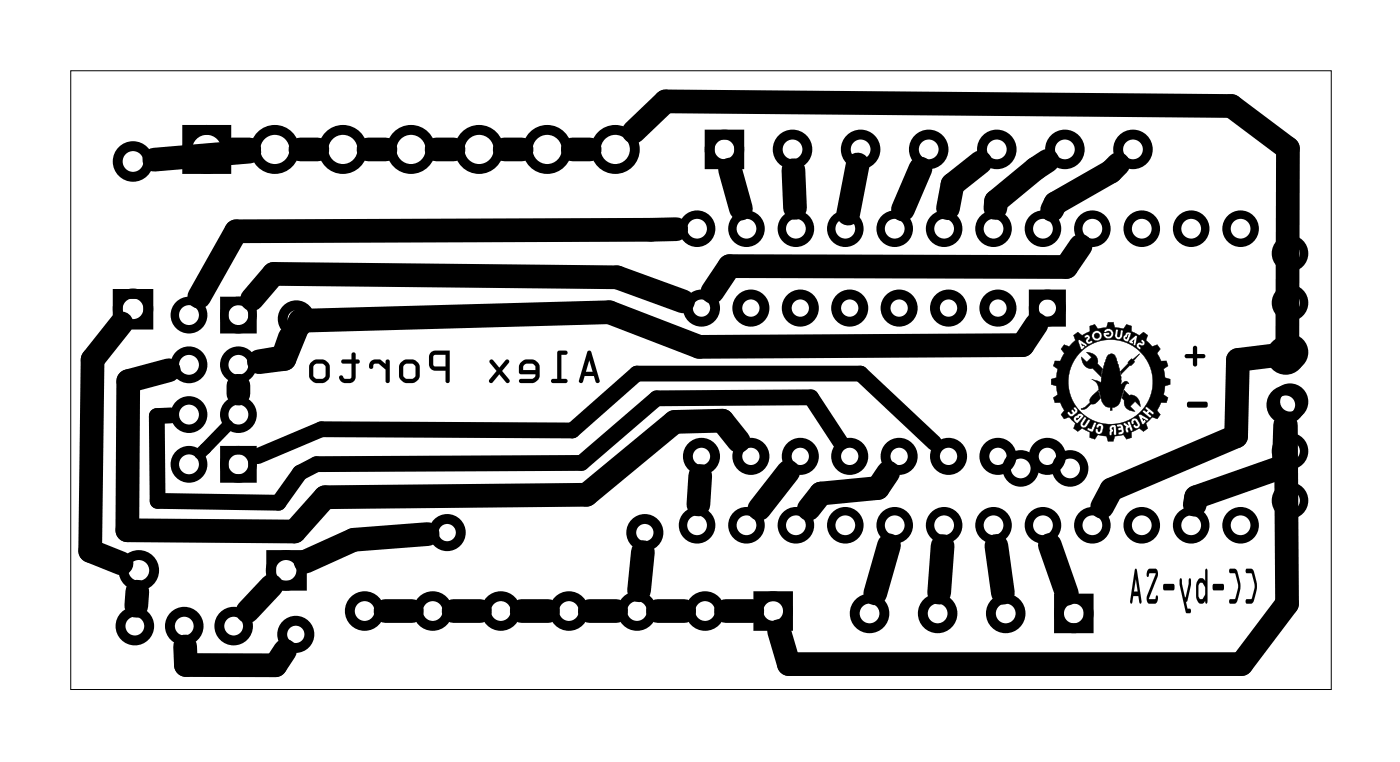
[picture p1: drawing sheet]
<svg xmlns="http://www.w3.org/2000/svg" width="72mm" height="39mm" viewBox="0 0 72 39" stroke-linecap="round" stroke-linejoin="round" font-family="sans-serif">
<path d="M3.6 3.6h64.8v31.8h-64.8z" fill="none" stroke="#000" stroke-width=".05"/>
<g fill="none" stroke="#000" stroke-width=".51">
<path d="M6.1 15.1h1.5v1.6h-1.5zM9.6 6.7h2v2h-2zM36.5 6.9h1.5v1.5h-1.5zM53.1 15.1h1.4v1.4h-1.4zM13.9 28.5h1.6v1.6h-1.6zM39 30.6h1.5v1.6h-1.5zM54.4 30.8h1.6v1.5h-1.6z"/>
<circle cx="6.8" cy="8.3" r=".79"/>
<circle cx="6.8" cy="15.9" r=".79"/>
<circle cx="10.6" cy="7.7" r="1"/>
<circle cx="14.1" cy="7.7" r="1"/>
<circle cx="15.2" cy="16.4" r=".7"/>
<circle cx="17.6" cy="7.7" r="1"/>
<circle cx="21.1" cy="7.7" r="1"/>
<circle cx="24.6" cy="7.7" r="1"/>
<circle cx="28.1" cy="7.7" r="1"/>
<circle cx="31.6" cy="7.7" r="1"/>
<circle cx="36.1" cy="15.8" r=".7"/>
<circle cx="37.2" cy="7.7" r=".76"/>
<circle cx="38.6" cy="15.8" r=".7"/>
<circle cx="40.7" cy="7.7" r=".76"/>
<circle cx="41.1" cy="15.8" r=".7"/>
<circle cx="43.7" cy="15.8" r=".7"/>
<circle cx="44.2" cy="7.7" r=".76"/>
<circle cx="46.2" cy="15.8" r=".7"/>
<circle cx="47.7" cy="7.7" r=".76"/>
<circle cx="48.8" cy="15.8" r=".7"/>
<circle cx="51.2" cy="7.7" r=".76"/>
<circle cx="51.3" cy="15.8" r=".7"/>
<circle cx="53.8" cy="15.8" r=".7"/>
<circle cx="54.7" cy="7.7" r=".76"/>
<circle cx="58.2" cy="7.7" r=".76"/>
<circle cx="66.1" cy="18.3" r=".74"/>
<circle cx="6.9" cy="32.2" r=".74"/>
<circle cx="7.1" cy="29.3" r=".79"/>
<circle cx="9.5" cy="32.2" r=".74"/>
<circle cx="12" cy="32.2" r=".74"/>
<circle cx="14.7" cy="29.3" r=".79"/>
<circle cx="15.2" cy="32.6" r=".7"/>
<circle cx="18.7" cy="31.4" r=".76"/>
<circle cx="22.2" cy="31.4" r=".76"/>
<circle cx="23" cy="27.4" r=".7"/>
<circle cx="25.7" cy="31.4" r=".76"/>
<circle cx="29.2" cy="31.4" r=".76"/>
<circle cx="32.7" cy="31.4" r=".76"/>
<circle cx="33.1" cy="27.4" r=".7"/>
<circle cx="36.1" cy="23.5" r=".7"/>
<circle cx="36.2" cy="31.4" r=".76"/>
<circle cx="38.6" cy="23.5" r=".7"/>
<circle cx="39.7" cy="31.4" r=".76"/>
<circle cx="41.1" cy="23.5" r=".7"/>
<circle cx="43.7" cy="23.5" r=".7"/>
<circle cx="44.7" cy="31.5" r=".76"/>
<circle cx="46.2" cy="23.5" r=".7"/>
<circle cx="48.2" cy="31.5" r=".76"/>
<circle cx="48.8" cy="23.5" r=".7"/>
<circle cx="51.3" cy="23.5" r=".7"/>
<circle cx="51.7" cy="31.5" r=".76"/>
<circle cx="53.8" cy="23.5" r=".7"/>
<circle cx="55.2" cy="31.5" r=".76"/>
<circle cx="66.1" cy="20.8" r=".74"/>
</g>
<g fill="#000">
<path d="M60.9 18.2h.4v-.3a.11 .11 0 0 1 .1-.1 .11 .11 0 0 1 .1 .1v.3h.4a.11 .11 0 0 1 .1 .1 .11 .11 0 0 1-.1 .1h-.4v.3a.11 .11 0 0 1-.1 .1 .11 .11 0 0 1-.1-.1v-.3h-.3zM61 20.7l1-.1a.16 .16 0 0 1 .1 .2 .16 .16 0 0 1-.1 .1h-.9z"/>
<path d="M30.2 18.1l-.4 1.5a.11 .11 0 0 0 0 .1 .11 .11 0 0 0 .2-.1l.1-.3h.4l.1 .3a.11 .11 0 0 0 .1 .1 .11 .11 0 0 0 .1-.1l-.4-1.5zM30.2 18l.2 .1 .4 1.5a.11 .11 0 0 1-.1 .1 .11 .11 0 0 1-.1-.1l-.1-.3h-.4l-.1 .3a.11 .11 0 0 1-.2 .1 .11 .11 0 0 1 0-.1zM30.3 18.5l.2 .6h-.4zM30.3 18.5l-.2 .6h.4zM28.7 18l-.1 1.5h-.2a.11 .11 0 0 0-.1 .1 .11 .11 0 0 0 .1 .1h.7a.11 .11 0 0 0 .1-.1 .11 .11 0 0 0-.1-.1h-.2v-1.3h.2a.11 .11 0 0 0 .1-.1 .11 .11 0 0 0-.1-.1zM28.7 18h.4a.11 .11 0 0 1 .1 .1 .11 .11 0 0 1-.1 .1h-.2v1.3h.2a.11 .11 0 0 1 .1 .1 .11 .11 0 0 1-.1 .1h-.7a.11 .11 0 0 1-.1-.1 .11 .11 0 0 1 .1-.1h.2zM26.8 18.6l-.1 .3v.3h.8v.1l-.1 .2h-.6a.11 .11 0 0 0-.1 .1 .11 .11 0 0 0 .1 .1h.6l.2-.1 .1-.2v-.5a.44 .44 0 0 0-.4-.4h-.3zM26.8 18.6l.2-.1h.6l.1 .3v.5v.1l-.2 .3h-.7a.11 .11 0 0 1-.1-.1 .11 .11 0 0 1 .1-.1h.6l.1-.3h-.8v-.3zM27 18.7h.4l.1 .1v.2h-.6zM27 18.7l-.1 .3h.6v-.2l-.1-.1zM25.2 18.5v.1l.3 .5-.3 .4a.11 .11 0 0 0 0 .2 .11 .11 0 0 0 .1-.1l.4-.4 .3 .4a.11 .11 0 0 0 .2 .1 .11 .11 0 0 0 0-.2l-.4-.4 .4-.5a.11 .11 0 0 0-.1-.1 .11 .11 0 0 0-.1 0l-.3 .4-.3-.4zM25.2 18.5h.2l.3 .4 .3-.4a.11 .11 0 0 1 .1 0 .11 .11 0 0 1 .1 .1l-.4 .5 .4 .4a.11 .11 0 0 1 0 .2 .11 .11 0 0 1-.2-.1l-.3-.4-.4 .4a.11 .11 0 0 1-.1 .1 .11 .11 0 0 1 0-.2l.3-.4-.3-.5zM22.1 18.1v.6a.33 .33 0 0 0 .3 .3h.5v.6a.11 .11 0 0 0 .1 .1 .11 .11 0 0 0 .1-.1v-1.6h-.7zM22.1 18.1l.3-.1h.7v1.6a.11 .11 0 0 1-.1 .1 .11 .11 0 0 1-.1-.1v-.5h-.5a.33 .33 0 0 1-.3-.4zM22.3 18.3l.6-.1v.6h-.6zM22.3 18.3v.5h.6v-.6zM20.6 18.6l-.1 .3v.5l.3 .3h.4l.3-.2 .1-.2v-.4a.44 .44 0 0 0-.4-.4h-.4zM20.6 18.6l.2-.1h.4l.3 .2 .1 .6-.2 .3-.5 .1-.3-.2-.1-.6zM20.8 18.7h.4l.2 .1v.5l-.2 .1-.3 .1-.2-.2zM20.8 18.7l-.1 .6 .2 .2 .3-.1 .2-.1v-.5l-.2-.1zM19.1 18.6l-.1 .2a.12 .12 0 0 0 .1 .2 .12 .12 0 0 0 .1-.2l.1-.1h.2l.3 .3v.6a.11 .11 0 0 0 .1 .1 .11 .11 0 0 0 .1-.1v-1a.11 .11 0 0 0-.1-.1 .11 .11 0 0 0-.1 .1v.1l-.3-.2zM19.1 18.6l.4-.1 .3 .2v-.1a.11 .11 0 0 1 .1-.1 .11 .11 0 0 1 .1 .1v1a.11 .11 0 0 1-.1 .1 .11 .11 0 0 1-.1-.1v-.6l-.3-.3-.3 .1a.13 .13 0 0 1 0 .1 .13 .13 0 0 1-.2 0zM17.6 18.5v.2h.5v.7l-.1 .1-.3-.1a.11 .11 0 0 0-.2-.1 .11 .11 0 0 0-.1 .1 .45 .45 0 0 0 .5 .3 .45 .45 0 0 0 .4-.3v-.7h.1a.11 .11 0 0 0 .1-.1 .11 .11 0 0 0-.1-.1h-.1v-.3a.11 .11 0 0 0-.1-.1 .11 .11 0 0 0-.1 .1v.3zM17.6 18.5h.5v-.3a.11 .11 0 0 1 .1-.1 .11 .11 0 0 1 .1 .1v.3h.1a.11 .11 0 0 1 .1 .1 .11 .11 0 0 1-.1 .1h-.1v.7a.43 .43 0 0 1-.4 .3 .43 .43 0 0 1-.5-.3 .21 .21 0 0 1 .4 .1l.3-.1v-.7h-.5zM16 18.6l-.1 .3v.5l.3 .3h.4l.2-.2 .2-.2v-.4a.44 .44 0 0 0-.4-.4h-.4zM16 18.6l.2-.1h.4l.3 .2 .1 .6-.2 .3-.5 .1-.4-.2v-.6zM16.2 18.7h.4l.1 .1v.5l-.1 .1-.3 .1-.2-.2zM16.2 18.7l-.1 .6 .2 .2 .3-.1 .1-.1v-.5l-.1-.1z"/>
<path d="M30.2 18l-.4 1.6a.11 .11 0 0 0 0 .1 .11 .11 0 0 0 .2-.1l.1-.3h.4l.1 .3a.11 .11 0 0 0 .1 .1 .11 .11 0 0 0 .1-.1l-.4-1.5zM30.3 18.5l.2 .6h-.4zM28.7 18l-.1 1.5h-.2a.11 .11 0 0 0-.1 .1 .11 .11 0 0 0 .1 .1h.7a.11 .11 0 0 0 .1-.1 .11 .11 0 0 0-.1-.1h-.2v-1.3h.2a.11 .11 0 0 0 .1-.1 .11 .11 0 0 0-.1-.1zM26.8 18.6l-.1 .3v.3h.8v.1l-.1 .2h-.6a.11 .11 0 0 0-.1 .1 .11 .11 0 0 0 .1 .1h.6l.2-.1 .1-.2v-.5a.44 .44 0 0 0-.4-.4h-.3zM27 18.7h.4l.1 .1v.2h-.6zM25.2 18.5v.1l.3 .5-.3 .4a.11 .11 0 0 0 0 .2 .11 .11 0 0 0 .1-.1l.4-.4 .3 .4a.11 .11 0 0 0 .2 .1 .11 .11 0 0 0 0-.2l-.4-.4 .4-.5a.11 .11 0 0 0-.1-.1 .11 .11 0 0 0-.1 0l-.3 .4-.3-.4zM22.1 18.1v.6a.33 .33 0 0 0 .3 .4h.5v.5a.11 .11 0 0 0 .1 .1 .11 .11 0 0 0 .1-.1v-1.6h-.7zM22.3 18.3l.6-.1v.6h-.6zM20.6 18.6l-.1 .3v.5l.3 .3h.4l.3-.2 .1-.2v-.4a.44 .44 0 0 0-.4-.4h-.4zM20.8 18.7h.4l.2 .1v.5l-.2 .1-.3 .1-.2-.2zM19.1 18.6l-.1 .2a.12 .12 0 0 0 .1 .2 .12 .12 0 0 0 .1-.2l.1-.1h.2l.3 .3v.6a.11 .11 0 0 0 .1 .1 .11 .11 0 0 0 .1-.1v-1a.11 .11 0 0 0-.1-.1 .11 .11 0 0 0-.1 .1v.1l-.3-.2zM17.6 18.5v.2h.5v.7l-.1 .1-.3-.1a.11 .11 0 0 0-.2-.1 .11 .11 0 0 0-.1 .1 .45 .45 0 0 0 .5 .3 .45 .45 0 0 0 .4-.3v-.7h.1a.11 .11 0 0 0 .1-.1 .11 .11 0 0 0-.1-.1h-.1v-.3a.11 .11 0 0 0-.1-.1 .11 .11 0 0 0-.1 .1v.3zM16 18.6l-.1 .3v.5l.3 .3h.4l.2-.2 .2-.2v-.4a.44 .44 0 0 0-.4-.4h-.4zM16.2 18.7h.4l.1 .1v.5l-.1 .1-.3 .1-.2-.2z"/>
<path d="M54.7 17.7l.3 .1 .3-.3-.1-.3 .2-.1 .2 .2 .4-.3v-.2l.3-.1 .1 .2 .5-.1 .1-.2h.2l.1 .2 .5 .1 .1-.2 .3 .1-.1 .2 .5 .3 .2-.2 .2 .1-.1 .3 .3 .3 .3-.1 .1 .2-.1 .3 .2 .4 .3-.1v.3l-.2 .2 .1 .4 .3 .1v.3h-.3l-.1 .5 .2 .1v.3h-.3l-.2 .4 .1 .2-.1 .2-.3-.1-.3 .4 .1 .2-.2 .2-.2-.2-.5 .2 .1 .3-.3 .1-.1-.3-.5 .1-.1 .3h-.2l-.1-.3-.5-.1-.1 .3-.3-.1v-.3l-.4-.2-.2 .2-.2-.2 .1-.3-.3-.3-.3 .1-.2-.2 .2-.2-.2-.4h-.3l-.1-.3 .3-.1-.1-.5h-.3v-.3l.3-.1 .1-.4-.3-.2 .1-.3 .3 .1 .2-.4-.2-.3zM54.7 17.7l-.2 .2 .2 .3-.2 .4-.3-.1-.1 .3 .3 .2-.1 .4-.3 .1v.3h.3l.1 .5-.3 .1 .1 .3h.3l.2 .4-.2 .2 .2 .2 .3-.1 .3 .3-.1 .3 .2 .2 .2-.2 .4 .2v.3l.3 .1 .1-.3 .5 .1v.3h.3l.1-.3 .5-.1 .1 .3 .3-.1v-.3l.4-.2 .2 .2 .2-.2-.1-.2 .3-.4 .3 .1 .2-.2-.2-.2 .2-.4h.3l.1-.3-.3-.1 .1-.5h.3v-.3l-.3-.1-.1-.4 .3-.2-.1-.3-.3 .1-.2-.4 .2-.3-.2-.2-.3 .1-.3-.3 .1-.3-.2-.1-.2 .1-.4-.2v-.3h-.3l-.1 .2-.5-.1-.1-.3-.3 .1v.2l-.5 .1-.1-.2h-.3v.3l-.4 .2-.2-.1-.2 .1 .1 .3-.3 .3zM56.8 16.9v.2l.3-.1a.14 .14 0 0 1 0 .2 .14 .14 0 0 1-.2 .1v-.1h.1v-.1h-.3a.24 .24 0 0 0 .2 .3 .24 .24 0 0 0 .3-.1v-.2v-.2h-.2zM56.9 16.9l.3 .1a.27 .27 0 0 1 0 .2 .27 .27 0 0 1-.2 .2l-.2-.1-.1-.2h.3v.1h-.2l.2 .1 .1-.2a.13 .13 0 0 0-.1-.1 .13 .13 0 0 0-.1 .1l-.1-.1zM57.4 16.9l-.1 .4 .2 .1h.2v-.4h-.1l-.1 .3v-.3zM57.4 16.9h.1v.4l.1-.3h.1v.3a.21 .21 0 0 1-.4 .1zM56.1 17.3a.3 .3 0 0 0 .6 0 .3 .3 0 0 0-.6 0zM56.1 17.2a.25 .25 0 0 1 .5 0 .25 .25 0 0 1-.5 0zM57.9 17.1l-.1 .1a.16 .16 0 0 0-.1 .2 .16 .16 0 0 0 .1 .1h.2l.2-.4h-.2zM57.9 17.1h.2l-.2 .5-.2-.2v-.1zM56.2 17.3a.15 .15 0 0 1 .3 0 .15 .15 0 0 1-.3 0zM56.2 17.3a.15 .15 0 0 0 .3 0 .15 .15 0 0 0-.3 0zM58 17.2l-.1 .2zM58 17.2l-.2 .1 .1 .1 .1-.2zM55.7 17.3l.1 .1h.1a.17 .17 0 0 0-.1 .2 .17 .17 0 0 0 .3 .1l.1-.1-.3-.1 .1-.2-.1-.1zM55.7 17.3l.2-.1a.2 .2 0 0 1 0 .4l.2-.1 .1 .1-.3 .1-.1-.2 .1-.2zM58 17.5v.1l.2 .1 .1-.2-.1 .2 .2 .1 .1-.5-.1-.1zM58.1 17.5l.3-.2v.4h-.1v-.3l-.1 .1v.2l-.1-.1zM54.9 19.6a2.2 2.2 0 0 0 4.4 0 2.2 2.2 0 0 0-4.4 0zM54.9 19.6a2.2 2.2 0 0 1 4.4 0 2.2 2.2 0 0 1-4.4 0zM58.5 17.7l-.1 .1 .2 .2 .1-.1-.1-.2 .2 .1 .1-.2-.2-.2v.2zM58.5 17.7l.2-.1v-.1v-.1l.2 .2-.1 .1h-.3l.1 .2-.1-.1zM55.4 17.5l.2 .5 .2-.2h-.2v-.1l.3 .1v-.1l-.4-.2h.1zM55.4 17.4l.5 .4-.3-.2v.2h.1l-.1 .1-.2-.4 .1-.1zM55.6 18.3l.3 .3 .2-.2-.2-.3a.54 .54 0 0 1 .5 .5v.1l.3 .3-.1 .4-.4-.5-.1 .1a.57 .57 0 0 1-.5-.7zM55.6 18.3a.54 .54 0 0 0 .5 .7l.5 .4 .1-.4-.3-.3v-.1a.49 .49 0 0 0-.5-.5l.2 .3-.2 .2zM57 18.2h.2l.2 .2 .2 .8v.6l.3-.2 .1 .1h-.1l-.4 1-.1 .2h-.2v.2h-.1v-.2l-.3-.1-.1-.1-.2-.6a.6 .6 0 0 0-.4-.6l.5 .2 .1-.6zM57 18.2l-.3 .9-.1 .6-.5-.2a.64 .64 0 0 1 .4 .6l.1 .6 .2 .2h.3v.2h.1v-.2h.2a1.02 1.02 0 0 0 .4-.8l.1-.3 .2-.1-.2-.1-.3 .2v-.6l-.2-.8-.2-.2zM58.1 18.5l.5-.3-.3 .3v.1l-.7 .6v-.1zM58.1 18.5l-.5 .6v.2l.7-.6v-.1v-.1l.3-.3-.4 .3v-.1zM56.4 20l.2 .5-.3 .2h-.2l-.2 .3h-.3l.4-.3v-.2zM56.1 20.3l-.1 .2v.2l-.4 .3v.1l.3-.1 .2-.2a.42 .42 0 0 0 .5-.3l-.1-.4zM57.8 20.1l.2 .2h.2a.55 .55 0 0 1 .4 .6l-.3-.3-.2 .3 .2 .2a.48 .48 0 0 1-.5-.4v-.1l-.1-.1zM57.8 20l-.1 .5 .1 .2a.53 .53 0 0 0 .6 .4l-.3-.2 .2-.3 .3 .3a.53 .53 0 0 0-.5-.6zM58.9 20.9l.1 .2-.1 .1-.1-.1-.1 .1 .5 .3v-.1l-.2-.2h.1l.2 .1v-.1l-.3-.3zM58.9 20.9l.4 .3v.1l-.2-.1h-.1l.2 .1-.1 .1-.3-.2v-.1l.1 .1 .1-.1zM54.9 21.2v.2h.2l.3-.2v-.1l-.2-.2v.2v-.1l-.1 .1v.1zM54.9 21.2l.2 .1 .1-.1-.1-.1h.2l-.1-.1 .1-.1 .1 .2-.3 .3-.2-.1zM55.2 21.4v.2l.2 .2 .3-.4-.2-.2zM55.2 21.4l.3-.2 .2 .2-.3 .3-.2-.1zM58.5 21.3l.2 .5 .2-.2h-.1l-.1-.1 .3 .1v-.1l-.4-.2h.1zM58.5 21.3h.1l.4 .3-.3-.1 .1 .1h.1l-.2 .2-.2-.4 .1-.1zM55.3 21.5l.2-.1-.1 .2zM55.3 21.5l.1 .1 .2-.2zM55.7 21.4l-.1 .3a.18 .18 0 0 0 0 .2 .18 .18 0 0 0 .2 .1l.2-.4h-.1l-.2 .2 .1-.3zM55.7 21.5h.1l-.1 .4 .3-.3-.2 .3-.1 .1-.2-.2zM58.2 21.6v.2h.1v-.2l.2 .2h-.2v.2h.3v-.2l-.2-.3zM58.2 21.5h.2l.2 .2-.1 .3-.2-.1v-.1l.2 .1-.1-.3h-.1v.2h-.1zM57.8 21.7l.1 .2v.3h.1v-.2h.1v.1h.1l-.1-.4-.1-.1-.1 .1 .1 .2zM57.8 21.8l.2 .1v-.2h.1l-.1-.1 .2 .5h-.1v-.1l-.2 .2v-.3zM55.9 22v.1l.3 .1 .2-.5h-.2l-.1 .3zM55.9 22l.2 .1 .1-.4h.1l-.1 .5zM56.4 21.8v.2l.2-.1-.1 .3-.1-.2-.1 .1 .1 .2h.1l.2-.1v-.3l-.1-.1zM56.4 21.8h.3v.4a.2 .2 0 0 1-.4 0v-.2l.2 .2 .1-.1v-.2h-.2zM57.4 21.8v.1h.2l-.1 .2 .1 .1h-.1v.1h.2l.1-.1-.1-.3-.1-.1zM57.4 21.8h.2l.1 .1 .1 .3-.1 .1h-.2l.2-.1-.1-.1h-.1l.1-.2h-.2zM57.1 21.9l-.1 .4h.2l.1-.2-.1-.1 .1 .3 .1 .1v-.5l-.2-.1h.1zM57.1 21.9l.3-.1h-.1l.1 .5-.1 .1v-.4h-.1v.1l-.1 .2-.1 .1z"/>
<path d="M54.7 17.7l.3 .1 .3-.3-.1-.3 .2-.1 .2 .1 .4-.2v-.2l.3-.1 .1 .2 .5-.1 .1-.2h.2l.1 .2 .5 .1 .1-.2 .3 .1v.2l.4 .2 .2-.1 .2 .1-.1 .3 .3 .3 .3-.1 .1 .2-.1 .3 .2 .4 .3-.1v.3l-.2 .2 .1 .4 .3 .1v.3h-.3l-.1 .5 .2 .1v.3h-.3l-.2 .4 .1 .2-.1 .2-.3-.1-.3 .4 .1 .2-.2 .2-.2-.2-.4 .2v.3l-.3 .1-.1-.3-.5 .1-.1 .3h-.2l-.1-.3-.5-.1-.1 .3-.3-.1v-.3l-.4-.2-.2 .2-.2-.2 .1-.3-.3-.3-.3 .1-.2-.2 .2-.2-.2-.4h-.3l-.1-.3 .3-.1-.1-.5h-.3v-.3l.3-.1 .1-.4-.3-.2 .1-.3 .3 .1 .2-.4-.2-.3zM56.8 17v.1a.15 .15 0 0 1 .2-.1 .15 .15 0 0 1 .1 .2 .15 .15 0 0 1-.2 0l.1-.1h-.2a.25 .25 0 0 0 .3 .3 .25 .25 0 0 0 .1-.4 .25 .25 0 0 0-.4 0zM57.4 16.9l-.1 .3a.19 .19 0 0 0 .2 .2 .19 .19 0 0 0 .2-.1v-.3h-.1l-.1 .3v-.3zM56.1 17.3a.26 .26 0 0 0 .5 0 .26 .26 0 0 0-.5 0zM57.9 17.1l-.1 .1a.19 .19 0 0 0-.1 .2 .19 .19 0 0 0 .3 .1l.1-.4zM56.2 17.3a.15 .15 0 0 1 .3 0 .15 .15 0 0 1-.3 0zM58 17.2l-.1 .2zM55.8 17.3v.1l.1-.1a.17 .17 0 0 0 0 .3 .17 .17 0 0 0 .2-.1h-.2a.17 .17 0 0 0 .1-.2 .17 .17 0 0 0-.2 0zM58.1 17.5l-.1 .1 .2 .1 .1-.2v.2h.1v-.4zM54.9 19.6a2.2 2.2 0 0 0 4.4 0 2.2 2.2 0 0 0-4.4 0zM58.5 17.7a.16 .16 0 0 0-.1 .2 .16 .16 0 0 0 .2 0v-.2a.17 .17 0 0 0 .2 0 .17 .17 0 0 0-.1-.2v.1zM55.4 17.5l.2 .5 .2-.2h-.2v-.1l.2 .1 .1-.1zM55.6 18.3l.3 .3 .2-.2-.2-.3a.5 .5 0 0 1 .5 .6l.3 .3-.1 .4-.5-.5a.53 .53 0 0 1-.5-.6zM57 18.2h.2a2.47 2.47 0 0 1 .4 1.5v.1l.2-.2h.1l.1 .1a.78 .78 0 0 0-.4 .7 .53 .53 0 0 1-.4 .5v.2h-.1v-.2a.87 .87 0 0 1-.6-1l-.1-.2-.3-.2 .5 .2 .1-.7zM58.1 18.5l.5-.3-.4 .5-.6 .5v-.1zM56.1 20.3l.4-.2a.42 .42 0 0 1 0 .4 .42 .42 0 0 1-.4 .3l-.2 .2h-.3a1.07 1.07 0 0 0 .5-.7zM57.8 20.1l.3 .2a.51 .51 0 0 1 .5 .6l-.3-.3-.2 .3 .2 .2h-.2l-.2-.2-.1-.3a.32 .32 0 0 1 0-.4zM58.9 20.9l.1 .2-.1 .1-.1-.1-.1 .1 .4 .3 .1-.1-.2-.2h.1l.2 .1v-.1zM54.9 21.2a.2 .2 0 0 0 .3 .2l.1-.2a.18 .18 0 0 0 .1-.2 .18 .18 0 0 0-.2-.1l.1 .2h-.2v.2zM55.2 21.4a.2 .2 0 0 0 0 .2 .2 .2 0 0 0 .2 .1l.3-.3a.2 .2 0 0 0-.2-.2 .2 .2 0 0 0-.2 .2zM58.6 21.3l.1 .5 .2-.2h-.1l-.1-.1 .3 .1v-.1zM55.3 21.5l.2-.1-.1 .2zM55.7 21.4l-.1 .3a.18 .18 0 0 0 0 .3 .18 .18 0 0 0 .3-.1l.1-.3h-.1l-.2 .2 .1-.3zM58.2 21.6v.2h.1v-.2l.2 .2-.2 .1a.18 .18 0 0 0 .2 .1 .18 .18 0 0 0 .1-.3l-.2-.2zM57.8 21.8l.1 .1v.3h.1v-.2h.1v.1h.1l-.1-.4h-.1v.2zM55.9 22v.1l.3 .1 .1-.5h-.1l-.1 .3zM56.4 21.8v.2l.2-.1-.1 .3-.1-.2a.18 .18 0 0 0 0 .3 .18 .18 0 0 0 .3-.1v-.2a.18 .18 0 0 0-.1-.2 .18 .18 0 0 0-.2 0zM57.4 21.8v.1l.2 .1-.1 .1 .1 .1-.1 .1a.2 .2 0 0 0 .3-.2l-.1-.3zM57.1 21.9l-.1 .4h.2v-.2v-.1l.1 .3v.1l.1-.5z"/>
<path d="M60.9 18.2l.1 .2h.3v.3a.11 .11 0 0 0 .1 .1 .11 .11 0 0 0 .1-.1v-.3h.4a.11 .11 0 0 0 .1-.1 .11 .11 0 0 0-.1-.1h-.4v-.3a.11 .11 0 0 0-.1-.1 .11 .11 0 0 0-.1 .1v.3zM60.9 18.2h.4v-.3a.11 .11 0 0 1 .1-.1 .11 .11 0 0 1 .1 .1v.3h.4a.11 .11 0 0 1 .1 .1 .11 .11 0 0 1-.1 .1h-.4v.3a.11 .11 0 0 1-.1 .1 .11 .11 0 0 1-.1-.1v-.3h-.3z"/>
<path d="M61 20.7l.1 .2h.9a.16 .16 0 0 0 .1-.1 .16 .16 0 0 0-.1-.2zM61 20.7l1-.1a.16 .16 0 0 1 .1 .2 .16 .16 0 0 1-.1 .1h-.9z"/>
<path d="M64.1 29.2v.2l.2 .1 .2 .6-.2 .7-.3 .1 .1 .1h.2a1.58 1.58 0 0 0 .3-1.1l-.2-.6zM64.1 29.2l.3 .1 .2 .7-.1 .8-.2 .2h-.2l-.1-.1 .3-.1 .2-.7-.2-.6-.2-.1zM63.2 29.2v.2l.3 .1 .1 .6-.1 .7-.3 .1v.1h.3a1.58 1.58 0 0 0 .2-1.1l-.1-.6zM63.2 29.2l.4 .1 .2 .7-.2 .8-.1 .2h-.3v-.1l.3-.1 .1-.7-.1-.6-.3-.1zM62.4 30v.3h.5v-.3zM62.4 30h.5v.3h-.5zM62 29.2v.7l-.1-.1-.2-.1-.2 .3v.7l.1 .2a.2 .2 0 0 0 .2 .1 .2 .2 0 0 0 .2-.1v.1l.1-1.7zM62 29.2l.1 .1-.1 1.7-.1-.1a.19 .19 0 0 1-.1 .1 .19 .19 0 0 1-.2-.1l-.1-.2v-.7l.2-.3h.2l.1 .2zM61.7 30h.1l.1 .2v.4l-.1 .2-.2-.1v-.6zM61.7 30l-.1 .1v.6l.2 .1 .1-.2v-.4l-.1-.2zM60.7 29.7l-.1 .3 .3 1.4 .3 .1v-.2h-.2v-.4l.2-.8v-.3v-.1l-.1 .1-.2 .9zM60.7 29.7l.1 .1 .1 .9 .2-.9 .1-.1v.1v.3l-.2 .8v.4h.2v.2l-.3-.1-.3-1.4zM59.8 30v.3h.6l-.1-.3zM59.8 30h.5l.1 .3h-.6zM59 29.2v.4l.1-.1h.3l-.4 1.1v.3v.1h.4a.24 .24 0 0 0 .1-.2 .24 .24 0 0 0-.1-.2v.2h-.3l.4-1.3-.1-.3zM59 29.2h.4l.1 .3-.4 1.3h.3l.1-.2a.27 .27 0 0 1-.1 .4h-.4v-.1v-.3l.4-1.1h-.3l-.1 .1v-.2zM58.4 29.2l-.3 1.8h.1l.1-.4h.2l.1 .4 .1-.1zM58.3 29.2l.1 .1 .3 1.6-.1 .1-.1-.4h-.2l-.1 .4h-.1zM58.4 29.7l.1 .7h-.2zM58.4 29.8l-.1 .6h.2z"/>
<path d="M64.1 29.2v.2l.2 .1 .2 .6-.2 .7-.3 .1 .1 .1h.2a1.49 1.49 0 0 0 .3-1.1l-.2-.6zM63.2 29.2v.2l.3 .1 .1 .6-.1 .7-.3 .1v.1h.3a1.49 1.49 0 0 0 .2-1.1l-.1-.6zM62.4 30v.3h.5v-.3zM62 29.2v.7l-.1-.2h-.2l-.2 .3v.6a.3 .3 0 0 0 .1 .3 .3 .3 0 0 0 .3 0h.1v.1l.1-.1v-1.6zM61.7 30h.1l.1 .2v.4l-.1 .2-.2-.1v-.6zM60.7 29.7l-.1 .3 .3 1.4 .3 .1v-.2h-.2v-.4l.2-.8v-.3v-.1l-.1 .1-.2 .9-.1-.9zM59.8 30v.3h.6l-.1-.3zM59 29.2v.2v.2l.1-.1h.3l-.4 1.1v.3v.1h.4a.24 .24 0 0 0 .1-.2 .24 .24 0 0 0-.1-.2v.2h-.3l.4-1.3-.1-.3zM58.4 29.2l-.3 1.8h.1l.1-.4h.2l.1 .4 .1-.1-.3-1.6zM58.4 29.8l.1 .6h-.2z"/>
</g>
<g fill="none" stroke="#000" stroke-width=".43">
<path d="M11.5 15.5h1.5v1.4h-1.5zM11.5 23.1h1.5v1.5h-1.5z"/>
<circle cx="9.7" cy="18.7" r=".73"/>
<circle cx="9.7" cy="16.2" r=".73"/>
<circle cx="12.3" cy="18.7" r=".73"/>
<circle cx="12.3" cy="16.2" r=".73"/>
<circle cx="35.8" cy="11.8" r=".72"/>
<circle cx="38.4" cy="11.8" r=".72"/>
<circle cx="40.9" cy="11.8" r=".72"/>
<circle cx="43.5" cy="11.8" r=".72"/>
<circle cx="46" cy="11.8" r=".72"/>
<circle cx="48.5" cy="11.8" r=".72"/>
<circle cx="51.1" cy="11.8" r=".72"/>
<circle cx="53.6" cy="11.8" r=".72"/>
<circle cx="56.2" cy="11.8" r=".72"/>
<circle cx="58.7" cy="11.8" r=".72"/>
<circle cx="61.2" cy="11.8" r=".72"/>
<circle cx="63.8" cy="11.8" r=".72"/>
<circle cx="66.3" cy="13" r=".72"/>
<circle cx="66.3" cy="15.6" r=".72"/>
<circle cx="66.3" cy="18.1" r=".72"/>
<circle cx="9.7" cy="23.9" r=".73"/>
<circle cx="9.7" cy="21.3" r=".73"/>
<circle cx="12.3" cy="23.9" r=".73"/>
<circle cx="12.3" cy="21.3" r=".73"/>
<circle cx="35.8" cy="27" r=".72"/>
<circle cx="38.4" cy="27" r=".72"/>
<circle cx="40.9" cy="27" r=".72"/>
<circle cx="43.5" cy="27" r=".72"/>
<circle cx="46" cy="27" r=".72"/>
<circle cx="48.5" cy="27" r=".72"/>
<circle cx="51.1" cy="27" r=".72"/>
<circle cx="52.5" cy="24.1" r=".72"/>
<circle cx="53.6" cy="27" r=".72"/>
<circle cx="55" cy="24.1" r=".72"/>
<circle cx="56.2" cy="27" r=".72"/>
<circle cx="58.7" cy="27" r=".72"/>
<circle cx="61.2" cy="27" r=".72"/>
<circle cx="63.8" cy="27" r=".72"/>
<circle cx="66.3" cy="23.2" r=".72"/>
<circle cx="66.3" cy="25.7" r=".72"/>
<circle cx="66.3" cy="20.6" r=".72"/>
</g>
<g fill="none" stroke="#000" stroke-width="1.2">
<path d="M6.2 16.6l-1.4 1.9-.2 9.8 1.6 .7M8.7 19l-2.1 .6-.1 7.7h8.6l1.6-1.7 13.4-.2 4.6-3.7 2.4-.1 .9 1.1M11.9 7.7h.9M12.3 19.8v.4M12.8 7.8l-4.9 .4M13 15.4l1.1-1.3 17.6 .2 3.4 1.2M14.9 17.3l-.4 1.1-1.2 .2M15.4 7.7h.9M18.9 7.7h.9M22.4 7.7h.9M25.9 7.7h.9M29.4 7.7h.9"/>
<path d="M32.6 6.8l1.6-1.6 29.1 .2 2.9 2.2v10.6l-2.6 .3-.1 3.9-6.4 2.8-.4 .8M34.8 11.8l-22.7 .1-1.9 3.4M37.5 8.7l.6 2M40.8 8.7l.1 2M44.1 8.5l-.5 2.5M47.3 8.7l-.9 2.1M50.4 8.3l-1.4 1.2-.3 1.2M53.3 16.7l-.7 1-16.7 .1-4.6-1.8-15.9 .5-.8 1.9-1.3 .2M53.8 8.3l-.6 .4-2 1.6v.4M55.5 12.6l-.7 1.1h-17.3l-.9 1.3M57.5 8.4l-.4 .4-2.8 1.6-.2 .4M7.1 30.4l-.1 .7"/>
<path d="M9.5 33.2l.1 1h4.6l.4-.8M14 30.1l-1.3 1.3M19.8 31.4h1.4M22 27.4l-3.8 .3-2.5 1.2M23.3 31.4h1.4M26.8 31.4h1.4M30.3 31.4h1.4M33 28.4l-.1 1.9M33.8 31.4h1.4M36 24.5l-.1 1.4M37.3 31.4h1.4M40.5 24.2l-1.5 1.9"/>
<path d="M45.7 24.3l-.6 .8-2.9 .3-.6 .8M45.7 28l-.7 2.5M48.5 28.1l-.2 2.4M51.2 28.1l.4 2.4M54 28l.8 2.5M66.1 21.9l-.1 2.1-4.5 1.5-.1 .4M66.1 21.9l.1 9.1-2.4 3.1h-23.3l-.5-1.7"/>
</g>
<path d="M8.8 21.3l-.7 .1v4.3l6.2 .1 1.1-1.5 .9-.4 13.6-.1 3.9-3.3 7.9-.1 1.5 2.3M48 22.8l-3.8-3.6h-11.5l-3.3 2.9h-12.9l-3.3 1.3" fill="none" stroke="#000" stroke-width=".81"/>
<path d="M11.7 21.9l-1.4 1.4" fill="none" stroke="#000" stroke-width=".61"/>
</svg>
